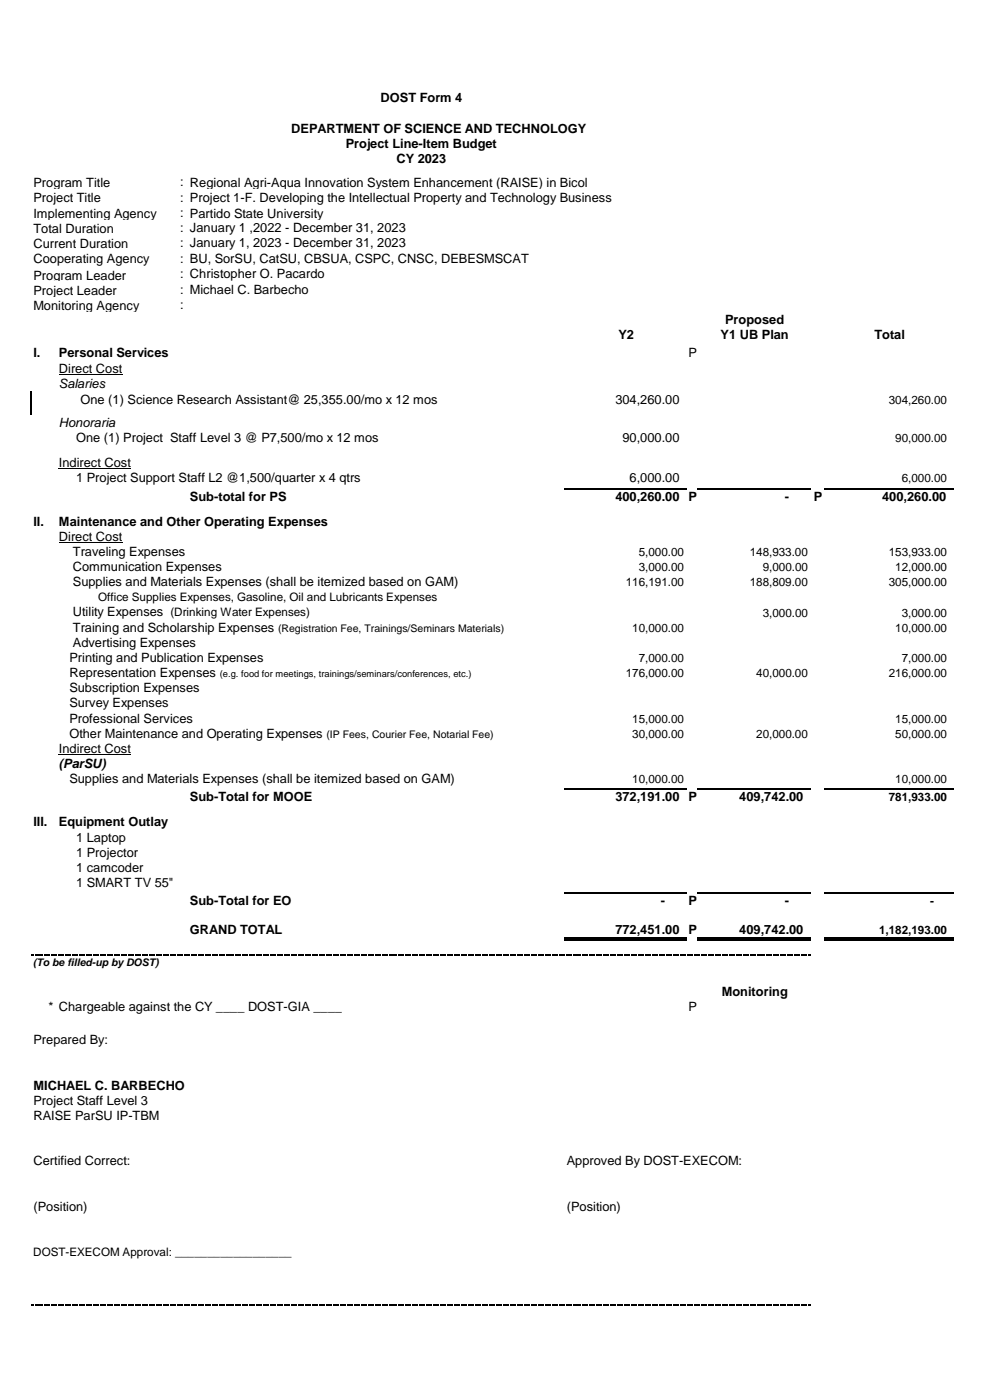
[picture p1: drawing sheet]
<svg xmlns="http://www.w3.org/2000/svg" width="210mm" height="297mm" viewBox="0 0 210 297" stroke-linecap="round" stroke-linejoin="round" font-family="sans-serif">
<defs><g id="words">
<g font-size="2.7">
<text x="80.7" y="21.7">DOST Form 4</text>
<text x="61.8" y="28.2">DEPARTMENT OF SCIENCE AND TECHNOLOGY</text>
<text x="73.3" y="31.4">Project Line-Item Budget</text>
<text x="84.1" y="34.6">CY 2023</text>
<text x="7.1" y="39.6">Program Title</text>
<text x="38.2" y="39.4">: Regional Agri-Aqua Innovation System Enhancement (RAISE) in Bicol</text>
<text x="7.1" y="42.8">Project Title</text>
<text x="7.1" y="46.2">Implementing Agency</text>
<text x="38.2" y="42.8">: Project 1-F. Developing the Intellectual Property and Technology Business</text>
<text x="38.2" y="45.9">: Partido State University</text>
<text x="7.1" y="49.4">Total Duration</text>
<text x="7.1" y="52.6">Current Duration</text>
<text x="38.2" y="49.1">: January 1 ,2022 - December 31, 2023</text>
<text x="38.2" y="52.4">: January 1, 2023 - December 31, 2023</text>
<text x="7.1" y="55.8">Cooperating Agency</text>
<text x="7.1" y="59.3">Program Leader</text>
<text x="38.2" y="55.8">: BU, SorSU, CatSU, CBSUA, CSPC, CNSC, DEBESMSCAT</text>
<text x="38.2" y="59.1">: Christopher O. Pacardo</text>
<text x="7.1" y="62.5">Project Leader</text>
<text x="7.1" y="65.7">Monitoring Agency</text>
<text x="38.2" y="62.3">: Michael C. Barbecho</text>
<text x="38.2" y="65.5">:</text>
<text x="131.1" y="71.9">Y2</text>
<text x="152.8" y="71.9">Y1 UB Plan</text>
<text x="153.8" y="68.7">Proposed</text>
<text x="185.4" y="71.9">Total</text>
<text x="7.1" y="75.8">I.</text>
<text x="12.5" y="75.8">Personal Services</text>
<text x="146" y="75.8">P</text>
<text x="12.5" y="79">Direct Cost</text>
<text x="12.5" y="82.2">Salaries</text>
<text x="17.1" y="85.6">One (1) Science Research Assistant@ 25,355.00/mo x 12 mos</text>
<text x="130.5" y="85.6">304,260.00</text>
<text x="12.5" y="90.5">Honoraria</text>
<text x="16.2" y="93.8">One (1) Project Staff Level 3 @ P7,500/mo x 12 mos</text>
<text x="132" y="93.8">90,000.00</text>
<text x="12.5" y="99.1">Indirect Cost</text>
<text x="16.2" y="102.3">1 Project Support Staff L2 @1,500/quarter x 4 qtrs</text>
<text x="40.3" y="106.2">Sub-total for PS</text>
<text x="130.5" y="106.2">400,260.00</text>
<text x="133.5" y="102.3">6,000.00</text>
<text x="146" y="106.2">P</text>
<text x="166.5" y="106.2">-</text>
<text x="172.6" y="106.2">P</text>
<text x="187.1" y="106.2">400,260.00</text>
<text x="7.1" y="111.5">II.</text>
<text x="12.5" y="111.5">Maintenance and Other Operating Expenses</text>
<text x="12.5" y="114.7">Direct Cost</text>
<text x="15.5" y="117.9">Traveling Expenses</text>
<text x="15.5" y="121.2">Communication Expenses</text>
<text x="15.5" y="124.4">Supplies and Materials Expenses (shall be itemized based on GAM)</text>
<text x="15.5" y="130.8">Utility Expenses (Drinking Water Expenses)</text>
<text x="15.5" y="134">Training and Scholarship Expenses</text>
<text x="15.5" y="137.2">Advertising Expenses</text>
<text x="14.7" y="140.4">Printing and Publication Expenses</text>
<text x="14.7" y="143.6">Representation Expenses</text>
<text x="14.7" y="146.8">Subscription Expenses</text>
<text x="14.7" y="150.1">Survey Expenses</text>
<text x="14.7" y="153.3">Professional Services</text>
<text x="12.5" y="159.7">Indirect Cost</text>
<text x="14.7" y="156.4">Other Maintenance and Operating Expenses</text>
<text x="12.5" y="162.9">(ParSU)</text>
<text x="14.7" y="166.1">Supplies and Materials Expenses (shall be itemized based on GAM)</text>
<text x="40.3" y="169.8">Sub-Total for MOOE</text>
<text x="130.5" y="169.8">372,191.00</text>
<text x="146" y="169.8">P</text>
<text x="156.8" y="169.8">409,742.00</text>
<text x="7.1" y="175.3">III.</text>
<text x="12.5" y="175.3">Equipment Outlay</text>
<text x="16.2" y="178.5">1 Laptop</text>
<text x="16.2" y="181.7">1 Projector</text>
<text x="16.2" y="184.9">1 camcoder</text>
<text x="16.2" y="188.2">1 SMART TV 55&quot;</text>
<text x="40.3" y="191.9">Sub-Total for EO</text>
<text x="140.2" y="191.9">-</text>
<text x="146" y="191.9">P</text>
<text x="166.5" y="191.9">-</text>
<text x="40.3" y="198.2">GRAND TOTAL</text>
<text x="130.5" y="198.2">772,451.00</text>
<text x="146" y="198.2">P</text>
<text x="156.8" y="198.2">409,742.00</text>
<text x="10.3" y="214.5">* Chargeable against the CY ____ DOST-GIA ____</text>
<text x="146" y="214.5">P</text>
<text x="153.1" y="211.3">Monitoring</text>
<text x="7.1" y="221.5">Prepared By:</text>
<text x="7.1" y="231.1">MICHAEL C. BARBECHO</text>
<text x="7.1" y="234.3">Project Staff Level 3</text>
<text x="7.1" y="237.6">RAISE ParSU IP-TBM</text>
<text x="7.1" y="247.2">Certified Correct:</text>
<text x="120.2" y="247.2">Approved By DOST-EXECOM:</text>
<text x="7.1" y="256.8">(Position)</text>
<text x="120.2" y="256.8">(Position)</text>
</g>
<g font-size="2.5">
<text x="188.5" y="85.6">304,260.00</text>
<text x="189.9" y="93.8">90,000.00</text>
<text x="191.3" y="102.3">6,000.00</text>
<text x="135.5" y="117.9">5,000.00</text>
<text x="159" y="117.9">148,933.00</text>
<text x="188.5" y="117.9">153,933.00</text>
<text x="132.7" y="124.4">116,191.00</text>
<text x="135.5" y="121.2">3,000.00</text>
<text x="159" y="124.4">188,809.00</text>
<text x="161.8" y="121.2">9,000.00</text>
<text x="188.5" y="124.4">305,000.00</text>
<text x="189.9" y="121.2">12,000.00</text>
<text x="20.8" y="127.6">Office Supplies Expenses, Gasoline, Oil and Lubricants Expenses</text>
<text x="161.8" y="130.8">3,000.00</text>
<text x="191.3" y="130.8">3,000.00</text>
<text x="134.1" y="134">10,000.00</text>
<text x="189.9" y="134">10,000.00</text>
<text x="132.7" y="143.6">176,000.00</text>
<text x="135.5" y="140.4">7,000.00</text>
<text x="160.4" y="143.6">40,000.00</text>
<text x="188.5" y="143.6">216,000.00</text>
<text x="191.3" y="140.4">7,000.00</text>
<text x="134.1" y="153.3">15,000.00</text>
<text x="189.9" y="153.3">15,000.00</text>
<text x="134.1" y="156.5">30,000.00</text>
<text x="160.4" y="156.5">20,000.00</text>
<text x="189.9" y="156.5">50,000.00</text>
<text x="134.1" y="166.1">10,000.00</text>
<text x="189.9" y="166.1">10,000.00</text>
<text x="188.5" y="169.8">781,933.00</text>
<text x="197.3" y="191.9">-</text>
<text x="186.5" y="198.2">1,182,193.00</text>
<text x="7.1" y="266.4">DOST-EXECOM Approval: __________________</text>
</g>
<g font-size="2.2">
<text x="59" y="134">(Registration Fee, Trainings/Seminars Materials)</text>
<text x="69.2" y="156.4">(IP Fees, Courier Fee, Notarial Fee)</text>
<text x="7" y="204.9">(To be filled-up by DOST)</text>
</g>
<text font-size="2" x="46.6" y="143.6">(e.g. food for meetings, trainings/seminars/conferences, etc.)</text>
</g></defs>
<path d="M12.5 79.4h13.5M12.5 99.5h15.3M12.5 115.1h13.5M12.5 160.1h15.3" fill="none" stroke="#000" stroke-width=".21"/>
<g fill="none" stroke="#000" stroke-width=".25">
<path d="M6.5 83.1v4.9M119.6 103.7h26.1M147.9 103.7h24M174.8 103.7h27.4M119.6 167.4h26.1M147.9 167.4h24M174.8 167.4h27.4M119.6 189.4h26.1M119.6 198.9h26.1M119.6 199.4h26.1M147.9 189.4h24M147.9 198.9h24"/>
<path d="M147.9 199.4h24M174.8 189.4h27.4M174.8 198.9h27.4M174.8 199.4h27.4"/>
</g>
<g fill="#000">
<path d="M6.5 202.4h.2v.3h-.2z" fill-rule="evenodd"/>
<path d="M6.9 202.4h.3v.3h-.3z" fill-rule="evenodd"/>
<path d="M7.4 202.4h.3v.3h-.3z" fill-rule="evenodd"/>
<path d="M7.9 202.4h.2v.3h-.2z" fill-rule="evenodd"/>
<path d="M8.4 202.4h.2v.3h-.2z" fill-rule="evenodd"/>
<path d="M8.9 202.4h.2v.3h-.2z" fill-rule="evenodd"/>
<path d="M9.4 202.4h.2v.3h-.2z" fill-rule="evenodd"/>
<path d="M9.9 202.4h.2v.3h-.2z" fill-rule="evenodd"/>
<path d="M10.4 202.4h.2v.3h-.2z" fill-rule="evenodd"/>
<path d="M10.9 202.4h.2v.3h-.2z" fill-rule="evenodd"/>
<path d="M11.4 202.4h.2v.3h-.2z" fill-rule="evenodd"/>
<path d="M11.9 202.4h.2v.3h-.2z" fill-rule="evenodd"/>
<path d="M12.3 202.4h.3v.3h-.3z" fill-rule="evenodd"/>
<path d="M12.8 202.4h.3v.3h-.3z" fill-rule="evenodd"/>
<path d="M13.3 202.4h.3v.3h-.3z" fill-rule="evenodd"/>
<path d="M13.8 202.4h.3v.3h-.3z" fill-rule="evenodd"/>
<path d="M14.3 202.4h.3v.3h-.3z" fill-rule="evenodd"/>
<path d="M14.8 202.4h.3v.3h-.3z" fill-rule="evenodd"/>
<path d="M15.3 202.4h.3v.3h-.3z" fill-rule="evenodd"/>
<path d="M15.8 202.4h.3v.3h-.3z" fill-rule="evenodd"/>
<path d="M16.3 202.4h.2v.3h-.2z" fill-rule="evenodd"/>
<path d="M16.8 202.4h.2v.3h-.2z" fill-rule="evenodd"/>
<path d="M17.3 202.4h.2v.3h-.2z" fill-rule="evenodd"/>
<path d="M17.8 202.4h.2v.3h-.2z" fill-rule="evenodd"/>
<path d="M18.3 202.4h.2v.3h-.2z" fill-rule="evenodd"/>
<path d="M18.8 202.4h.2v.3h-.2z" fill-rule="evenodd"/>
<path d="M19.3 202.4h.2v.3h-.2z" fill-rule="evenodd"/>
<path d="M19.8 202.4h.2v.3h-.2z" fill-rule="evenodd"/>
<path d="M20.2 202.4h.3v.3h-.3z" fill-rule="evenodd"/>
<path d="M20.7 202.4h.3v.3h-.3z" fill-rule="evenodd"/>
<path d="M21.2 202.4h.3v.3h-.3z" fill-rule="evenodd"/>
<path d="M21.7 202.4h.3v.3h-.3z" fill-rule="evenodd"/>
<path d="M22.2 202.4h.3v.3h-.3z" fill-rule="evenodd"/>
<path d="M22.7 202.4h.3v.3h-.3z" fill-rule="evenodd"/>
<path d="M23.2 202.4h.3v.3h-.3z" fill-rule="evenodd"/>
<path d="M23.7 202.4h.3v.3h-.3z" fill-rule="evenodd"/>
<path d="M24.2 202.4h.2v.3h-.2z" fill-rule="evenodd"/>
<path d="M24.7 202.4h.2v.3h-.2z" fill-rule="evenodd"/>
<path d="M25.2 202.4h.2v.3h-.2z" fill-rule="evenodd"/>
<path d="M25.7 202.4h.2v.3h-.2z" fill-rule="evenodd"/>
<path d="M26.2 202.4h.2v.3h-.2z" fill-rule="evenodd"/>
<path d="M26.7 202.4h.2v.3h-.2z" fill-rule="evenodd"/>
<path d="M27.2 202.4h.2v.3h-.2z" fill-rule="evenodd"/>
<path d="M27.7 202.4h.2v.3h-.2z" fill-rule="evenodd"/>
<path d="M28.2 202.4h.2v.3h-.2z" fill-rule="evenodd"/>
<path d="M28.6 202.4h.3v.3h-.3z" fill-rule="evenodd"/>
<path d="M29.1 202.4h.3v.3h-.3z" fill-rule="evenodd"/>
<path d="M29.6 202.4h.3v.3h-.3z" fill-rule="evenodd"/>
<path d="M30.1 202.4h.3v.3h-.3z" fill-rule="evenodd"/>
<path d="M30.6 202.4h.3v.3h-.3z" fill-rule="evenodd"/>
<path d="M31.1 202.4h.3v.3h-.3z" fill-rule="evenodd"/>
<path d="M31.6 202.4h.3v.3h-.3z" fill-rule="evenodd"/>
<path d="M32.1 202.4h.2v.3h-.2z" fill-rule="evenodd"/>
<path d="M32.6 202.4h.2v.3h-.2z" fill-rule="evenodd"/>
<path d="M33.1 202.4h.2v.3h-.2z" fill-rule="evenodd"/>
<path d="M33.6 202.4h.2v.3h-.2z" fill-rule="evenodd"/>
<path d="M34.1 202.4h.2v.3h-.2z" fill-rule="evenodd"/>
<path d="M34.6 202.4h.2v.3h-.2z" fill-rule="evenodd"/>
<path d="M35.1 202.4h.2v.3h-.2z" fill-rule="evenodd"/>
<path d="M35.6 202.4h.2v.3h-.2z" fill-rule="evenodd"/>
<path d="M36.1 202.4h.2v.3h-.2z" fill-rule="evenodd"/>
<path d="M36.5 202.4h.3v.3h-.3z" fill-rule="evenodd"/>
<path d="M37 202.4h.3v.3h-.3z" fill-rule="evenodd"/>
<path d="M37.5 202.4h.3v.3h-.3z" fill-rule="evenodd"/>
<path d="M38 202.4h.3v.3h-.3z" fill-rule="evenodd"/>
<path d="M38.5 202.4h.3v.3h-.3z" fill-rule="evenodd"/>
<path d="M39 202.4h.3v.3h-.3z" fill-rule="evenodd"/>
<path d="M39.5 202.4h.3v.3h-.3z" fill-rule="evenodd"/>
<path d="M40 202.4h.3v.3h-.3z" fill-rule="evenodd"/>
<path d="M40.5 202.4h.3v.3h-.3z" fill-rule="evenodd"/>
<path d="M41 202.4h.2v.3h-.2z" fill-rule="evenodd"/>
<path d="M41.5 202.4h.2v.3h-.2z" fill-rule="evenodd"/>
<path d="M42 202.4h.2v.3h-.2z" fill-rule="evenodd"/>
<path d="M42.5 202.4h.2v.3h-.2z" fill-rule="evenodd"/>
<path d="M43 202.4h.2v.3h-.2z" fill-rule="evenodd"/>
<path d="M43.5 202.4h.2v.3h-.2z" fill-rule="evenodd"/>
<path d="M44 202.4h.2v.3h-.2z" fill-rule="evenodd"/>
<path d="M44.5 202.4h.2v.3h-.2z" fill-rule="evenodd"/>
<path d="M45 202.4h.2v.3h-.2z" fill-rule="evenodd"/>
<path d="M45.4 202.4h.3v.3h-.3z" fill-rule="evenodd"/>
<path d="M45.9 202.4h.3v.3h-.3z" fill-rule="evenodd"/>
<path d="M46.4 202.4h.3v.3h-.3z" fill-rule="evenodd"/>
<path d="M46.9 202.4h.3v.3h-.3z" fill-rule="evenodd"/>
<path d="M47.4 202.4h.3v.3h-.3z" fill-rule="evenodd"/>
<path d="M47.9 202.4h.3v.3h-.3z" fill-rule="evenodd"/>
<path d="M48.4 202.4h.3v.3h-.3z" fill-rule="evenodd"/>
<path d="M48.9 202.4h.3v.3h-.3z" fill-rule="evenodd"/>
<path d="M49.4 202.4h.2v.3h-.2z" fill-rule="evenodd"/>
<path d="M49.9 202.4h.2v.3h-.2z" fill-rule="evenodd"/>
<path d="M50.4 202.4h.2v.3h-.2z" fill-rule="evenodd"/>
<path d="M50.9 202.4h.2v.3h-.2z" fill-rule="evenodd"/>
<path d="M51.4 202.4h.2v.3h-.2z" fill-rule="evenodd"/>
<path d="M51.9 202.4h.2v.3h-.2z" fill-rule="evenodd"/>
<path d="M52.4 202.4h.2v.3h-.2z" fill-rule="evenodd"/>
<path d="M52.9 202.4h.2v.3h-.2z" fill-rule="evenodd"/>
<path d="M53.4 202.4h.2v.3h-.2z" fill-rule="evenodd"/>
<path d="M53.8 202.4h.3v.3h-.3z" fill-rule="evenodd"/>
<path d="M54.3 202.4h.3v.3h-.3z" fill-rule="evenodd"/>
<path d="M54.8 202.4h.3v.3h-.3z" fill-rule="evenodd"/>
<path d="M55.3 202.4h.3v.3h-.3z" fill-rule="evenodd"/>
<path d="M55.8 202.4h.3v.3h-.3z" fill-rule="evenodd"/>
<path d="M56.3 202.4h.3v.3h-.3z" fill-rule="evenodd"/>
<path d="M56.8 202.4h.3v.3h-.3z" fill-rule="evenodd"/>
<path d="M57.3 202.4h.2v.3h-.2z" fill-rule="evenodd"/>
<path d="M57.8 202.4h.2v.3h-.2z" fill-rule="evenodd"/>
<path d="M58.3 202.4h.2v.3h-.2z" fill-rule="evenodd"/>
<path d="M58.8 202.4h.2v.3h-.2z" fill-rule="evenodd"/>
<path d="M59.3 202.4h.2v.3h-.2z" fill-rule="evenodd"/>
<path d="M59.8 202.4h.2v.3h-.2z" fill-rule="evenodd"/>
<path d="M60.3 202.4h.2v.3h-.2z" fill-rule="evenodd"/>
<path d="M60.8 202.4h.2v.3h-.2z" fill-rule="evenodd"/>
<path d="M61.3 202.4h.2v.3h-.2z" fill-rule="evenodd"/>
<path d="M61.7 202.4h.3v.3h-.3z" fill-rule="evenodd"/>
<path d="M62.2 202.4h.3v.3h-.3z" fill-rule="evenodd"/>
<path d="M62.7 202.4h.3v.3h-.3z" fill-rule="evenodd"/>
<path d="M63.2 202.4h.3v.3h-.3z" fill-rule="evenodd"/>
<path d="M63.7 202.4h.3v.3h-.3z" fill-rule="evenodd"/>
<path d="M64.2 202.4h.3v.3h-.3z" fill-rule="evenodd"/>
<path d="M64.7 202.4h.3v.3h-.3z" fill-rule="evenodd"/>
<path d="M65.2 202.4h.3v.3h-.3z" fill-rule="evenodd"/>
<path d="M65.7 202.4h.2v.3h-.2z" fill-rule="evenodd"/>
<path d="M66.2 202.4h.2v.3h-.2z" fill-rule="evenodd"/>
<path d="M66.7 202.4h.2v.3h-.2z" fill-rule="evenodd"/>
<path d="M67.2 202.4h.2v.3h-.2z" fill-rule="evenodd"/>
<path d="M67.7 202.4h.2v.3h-.2z" fill-rule="evenodd"/>
<path d="M68.2 202.4h.2v.3h-.2z" fill-rule="evenodd"/>
<path d="M68.7 202.4h.2v.3h-.2z" fill-rule="evenodd"/>
<path d="M69.2 202.4h.2v.3h-.2z" fill-rule="evenodd"/>
<path d="M69.6 202.4h.3v.3h-.3z" fill-rule="evenodd"/>
<path d="M70.1 202.4h.3v.3h-.3z" fill-rule="evenodd"/>
<path d="M70.6 202.4h.3v.3h-.3z" fill-rule="evenodd"/>
<path d="M71.1 202.4h.3v.3h-.3z" fill-rule="evenodd"/>
<path d="M71.6 202.4h.3v.3h-.3z" fill-rule="evenodd"/>
<path d="M72.1 202.4h.3v.3h-.3z" fill-rule="evenodd"/>
<path d="M72.6 202.4h.3v.3h-.3z" fill-rule="evenodd"/>
<path d="M73.1 202.4h.3v.3h-.3z" fill-rule="evenodd"/>
<path d="M73.6 202.4h.2v.3h-.2z" fill-rule="evenodd"/>
<path d="M74.1 202.4h.2v.3h-.2z" fill-rule="evenodd"/>
<path d="M74.6 202.4h.2v.3h-.2z" fill-rule="evenodd"/>
<path d="M75.1 202.4h.2v.3h-.2z" fill-rule="evenodd"/>
<path d="M75.6 202.4h.2v.3h-.2z" fill-rule="evenodd"/>
<path d="M76.1 202.4h.2v.3h-.2z" fill-rule="evenodd"/>
<path d="M76.6 202.4h.2v.3h-.2z" fill-rule="evenodd"/>
<path d="M77.1 202.4h.2v.3h-.2z" fill-rule="evenodd"/>
<path d="M77.6 202.4h.2v.3h-.2z" fill-rule="evenodd"/>
<path d="M78 202.4h.3v.3h-.3z" fill-rule="evenodd"/>
<path d="M78.5 202.4h.3v.3h-.3z" fill-rule="evenodd"/>
<path d="M79 202.4h.3v.3h-.3z" fill-rule="evenodd"/>
<path d="M79.5 202.4h.3v.3h-.3z" fill-rule="evenodd"/>
<path d="M80 202.4h.3v.3h-.3z" fill-rule="evenodd"/>
<path d="M80.5 202.4h.3v.3h-.3z" fill-rule="evenodd"/>
<path d="M81 202.4h.3v.3h-.3z" fill-rule="evenodd"/>
<path d="M81.5 202.4h.2v.3h-.2z" fill-rule="evenodd"/>
<path d="M82 202.4h.2v.3h-.2z" fill-rule="evenodd"/>
<path d="M82.5 202.4h.2v.3h-.2z" fill-rule="evenodd"/>
<path d="M83 202.4h.2v.3h-.2z" fill-rule="evenodd"/>
<path d="M83.5 202.4h.2v.3h-.2z" fill-rule="evenodd"/>
<path d="M84 202.4h.2v.3h-.2z" fill-rule="evenodd"/>
<path d="M84.5 202.4h.2v.3h-.2z" fill-rule="evenodd"/>
<path d="M85 202.4h.2v.3h-.2z" fill-rule="evenodd"/>
<path d="M85.5 202.4h.2v.3h-.2z" fill-rule="evenodd"/>
<path d="M85.9 202.4h.3v.3h-.3z" fill-rule="evenodd"/>
<path d="M86.4 202.4h.3v.3h-.3z" fill-rule="evenodd"/>
<path d="M86.9 202.4h.3v.3h-.3z" fill-rule="evenodd"/>
<path d="M87.4 202.4h.3v.3h-.3z" fill-rule="evenodd"/>
<path d="M87.9 202.4h.3v.3h-.3z" fill-rule="evenodd"/>
<path d="M88.4 202.4h.3v.3h-.3z" fill-rule="evenodd"/>
<path d="M88.9 202.4h.3v.3h-.3z" fill-rule="evenodd"/>
<path d="M89.4 202.4h.3v.3h-.3z" fill-rule="evenodd"/>
<path d="M89.9 202.4h.2v.3h-.2z" fill-rule="evenodd"/>
<path d="M90.4 202.4h.2v.3h-.2z" fill-rule="evenodd"/>
<path d="M90.9 202.4h.2v.3h-.2z" fill-rule="evenodd"/>
<path d="M91.4 202.4h.2v.3h-.2z" fill-rule="evenodd"/>
<path d="M91.9 202.4h.2v.3h-.2z" fill-rule="evenodd"/>
<path d="M92.4 202.4h.2v.3h-.2z" fill-rule="evenodd"/>
<path d="M92.9 202.4h.2v.3h-.2z" fill-rule="evenodd"/>
<path d="M93.4 202.4h.2v.3h-.2z" fill-rule="evenodd"/>
<path d="M93.9 202.4h.2v.3h-.2z" fill-rule="evenodd"/>
<path d="M94.4 202.4h.2v.3h-.2z" fill-rule="evenodd"/>
<path d="M94.8 202.4h.3v.3h-.3z" fill-rule="evenodd"/>
<path d="M95.3 202.4h.3v.3h-.3z" fill-rule="evenodd"/>
<path d="M95.8 202.4h.3v.3h-.3z" fill-rule="evenodd"/>
<path d="M96.3 202.4h.3v.3h-.3z" fill-rule="evenodd"/>
<path d="M96.8 202.4h.3v.3h-.3z" fill-rule="evenodd"/>
<path d="M97.3 202.4h.3v.3h-.3z" fill-rule="evenodd"/>
<path d="M97.8 202.4h.3v.3h-.3z" fill-rule="evenodd"/>
<path d="M98.3 202.4h.2v.3h-.2z" fill-rule="evenodd"/>
<path d="M98.8 202.4h.2v.3h-.2z" fill-rule="evenodd"/>
<path d="M99.3 202.4h.2v.3h-.2z" fill-rule="evenodd"/>
<path d="M99.8 202.4h.2v.3h-.2z" fill-rule="evenodd"/>
<path d="M100.3 202.4h.2v.3h-.2z" fill-rule="evenodd"/>
<path d="M100.8 202.4h.2v.3h-.2z" fill-rule="evenodd"/>
<path d="M101.3 202.4h.2v.3h-.2z" fill-rule="evenodd"/>
<path d="M101.8 202.4h.2v.3h-.2z" fill-rule="evenodd"/>
<path d="M102.3 202.4h.2v.3h-.2z" fill-rule="evenodd"/>
<path d="M102.7 202.4h.3v.3h-.3z" fill-rule="evenodd"/>
<path d="M103.2 202.4h.3v.3h-.3z" fill-rule="evenodd"/>
<path d="M103.7 202.4h.3v.3h-.3z" fill-rule="evenodd"/>
<path d="M104.2 202.4h.3v.3h-.3z" fill-rule="evenodd"/>
<path d="M104.7 202.4h.3v.3h-.3z" fill-rule="evenodd"/>
<path d="M105.2 202.4h.3v.3h-.3z" fill-rule="evenodd"/>
<path d="M105.7 202.4h.3v.3h-.3z" fill-rule="evenodd"/>
<path d="M106.2 202.4h.3v.3h-.3z" fill-rule="evenodd"/>
<path d="M106.7 202.4h.2v.3h-.2z" fill-rule="evenodd"/>
<path d="M107.2 202.4h.2v.3h-.2z" fill-rule="evenodd"/>
<path d="M107.7 202.4h.2v.3h-.2z" fill-rule="evenodd"/>
<path d="M108.2 202.4h.2v.3h-.2z" fill-rule="evenodd"/>
<path d="M108.7 202.4h.2v.3h-.2z" fill-rule="evenodd"/>
<path d="M109.2 202.4h.2v.3h-.2z" fill-rule="evenodd"/>
<path d="M109.7 202.4h.2v.3h-.2z" fill-rule="evenodd"/>
<path d="M110.2 202.4h.2v.3h-.2z" fill-rule="evenodd"/>
<path d="M110.6 202.4h.3v.3h-.3z" fill-rule="evenodd"/>
<path d="M111.1 202.4h.3v.3h-.3z" fill-rule="evenodd"/>
<path d="M111.6 202.4h.3v.3h-.3z" fill-rule="evenodd"/>
<path d="M112.1 202.4h.3v.3h-.3z" fill-rule="evenodd"/>
<path d="M112.6 202.4h.3v.3h-.3z" fill-rule="evenodd"/>
<path d="M113.1 202.4h.3v.3h-.3z" fill-rule="evenodd"/>
<path d="M113.6 202.4h.3v.3h-.3z" fill-rule="evenodd"/>
<path d="M114.1 202.4h.3v.3h-.3z" fill-rule="evenodd"/>
<path d="M114.6 202.4h.2v.3h-.2z" fill-rule="evenodd"/>
<path d="M115.1 202.4h.2v.3h-.2z" fill-rule="evenodd"/>
<path d="M115.6 202.4h.2v.3h-.2z" fill-rule="evenodd"/>
<path d="M116.1 202.4h.2v.3h-.2z" fill-rule="evenodd"/>
<path d="M116.6 202.4h.2v.3h-.2z" fill-rule="evenodd"/>
<path d="M117.1 202.4h.2v.3h-.2z" fill-rule="evenodd"/>
<path d="M117.6 202.4h.2v.3h-.2z" fill-rule="evenodd"/>
<path d="M118.1 202.4h.2v.3h-.2z" fill-rule="evenodd"/>
<path d="M118.6 202.4h.2v.3h-.2z" fill-rule="evenodd"/>
<path d="M119 202.4h.3v.3h-.3z" fill-rule="evenodd"/>
<path d="M119.5 202.4h.3v.3h-.3z" fill-rule="evenodd"/>
<path d="M120 202.4h.3v.3h-.3z" fill-rule="evenodd"/>
<path d="M120.5 202.4h.3v.3h-.3z" fill-rule="evenodd"/>
<path d="M121 202.4h.3v.3h-.3z" fill-rule="evenodd"/>
<path d="M121.5 202.4h.3v.3h-.3z" fill-rule="evenodd"/>
<path d="M122 202.4h.3v.3h-.3z" fill-rule="evenodd"/>
<path d="M122.5 202.4h.2v.3h-.2z" fill-rule="evenodd"/>
<path d="M123 202.4h.2v.3h-.2z" fill-rule="evenodd"/>
<path d="M123.5 202.4h.2v.3h-.2z" fill-rule="evenodd"/>
<path d="M124 202.4h.2v.3h-.2z" fill-rule="evenodd"/>
<path d="M124.5 202.4h.2v.3h-.2z" fill-rule="evenodd"/>
<path d="M125 202.4h.2v.3h-.2z" fill-rule="evenodd"/>
<path d="M125.5 202.4h.2v.3h-.2z" fill-rule="evenodd"/>
<path d="M126 202.4h.2v.3h-.2z" fill-rule="evenodd"/>
<path d="M126.5 202.4h.2v.3h-.2z" fill-rule="evenodd"/>
<path d="M126.9 202.4h.3v.3h-.3z" fill-rule="evenodd"/>
<path d="M127.4 202.4h.3v.3h-.3z" fill-rule="evenodd"/>
<path d="M127.9 202.4h.3v.3h-.3z" fill-rule="evenodd"/>
<path d="M128.4 202.4h.3v.3h-.3z" fill-rule="evenodd"/>
<path d="M128.9 202.4h.3v.3h-.3z" fill-rule="evenodd"/>
<path d="M129.4 202.4h.3v.3h-.3z" fill-rule="evenodd"/>
<path d="M129.9 202.4h.3v.3h-.3z" fill-rule="evenodd"/>
<path d="M130.4 202.4h.3v.3h-.3z" fill-rule="evenodd"/>
<path d="M130.9 202.4h.2v.3h-.2z" fill-rule="evenodd"/>
<path d="M131.4 202.4h.2v.3h-.2z" fill-rule="evenodd"/>
<path d="M131.9 202.4h.2v.3h-.2z" fill-rule="evenodd"/>
<path d="M132.4 202.4h.2v.3h-.2z" fill-rule="evenodd"/>
<path d="M132.9 202.4h.2v.3h-.2z" fill-rule="evenodd"/>
<path d="M133.4 202.4h.2v.3h-.2z" fill-rule="evenodd"/>
<path d="M133.9 202.4h.2v.3h-.2z" fill-rule="evenodd"/>
<path d="M134.4 202.4h.2v.3h-.2z" fill-rule="evenodd"/>
<path d="M134.8 202.4h.3v.3h-.3z" fill-rule="evenodd"/>
<path d="M135.3 202.4h.3v.3h-.3z" fill-rule="evenodd"/>
<path d="M135.8 202.4h.3v.3h-.3z" fill-rule="evenodd"/>
<path d="M136.3 202.4h.3v.3h-.3z" fill-rule="evenodd"/>
<path d="M136.8 202.4h.3v.3h-.3z" fill-rule="evenodd"/>
<path d="M137.3 202.4h.3v.3h-.3z" fill-rule="evenodd"/>
<path d="M137.8 202.4h.3v.3h-.3z" fill-rule="evenodd"/>
<path d="M138.3 202.4h.3v.3h-.3z" fill-rule="evenodd"/>
<path d="M138.8 202.4h.2v.3h-.2z" fill-rule="evenodd"/>
<path d="M139.3 202.4h.2v.3h-.2z" fill-rule="evenodd"/>
<path d="M139.8 202.4h.2v.3h-.2z" fill-rule="evenodd"/>
<path d="M140.3 202.4h.2v.3h-.2z" fill-rule="evenodd"/>
<path d="M140.8 202.4h.2v.3h-.2z" fill-rule="evenodd"/>
<path d="M141.3 202.4h.2v.3h-.2z" fill-rule="evenodd"/>
<path d="M141.8 202.4h.2v.3h-.2z" fill-rule="evenodd"/>
<path d="M142.3 202.4h.2v.3h-.2z" fill-rule="evenodd"/>
<path d="M142.8 202.4h.2v.3h-.2z" fill-rule="evenodd"/>
<path d="M143.2 202.4h.3v.3h-.3z" fill-rule="evenodd"/>
<path d="M143.7 202.4h.3v.3h-.3z" fill-rule="evenodd"/>
<path d="M144.2 202.4h.3v.3h-.3z" fill-rule="evenodd"/>
<path d="M144.7 202.4h.3v.3h-.3z" fill-rule="evenodd"/>
<path d="M145.2 202.4h.3v.3h-.3z" fill-rule="evenodd"/>
<path d="M145.7 202.4h.3v.3h-.3z" fill-rule="evenodd"/>
<path d="M146.2 202.4h.3v.3h-.3z" fill-rule="evenodd"/>
<path d="M146.7 202.4h.3v.3h-.3z" fill-rule="evenodd"/>
<path d="M147.2 202.4h.3v.3h-.3z" fill-rule="evenodd"/>
<path d="M147.7 202.4h.2v.3h-.2z" fill-rule="evenodd"/>
<path d="M148.2 202.4h.2v.3h-.2z" fill-rule="evenodd"/>
<path d="M148.7 202.4h.2v.3h-.2z" fill-rule="evenodd"/>
<path d="M149.2 202.4h.2v.3h-.2z" fill-rule="evenodd"/>
<path d="M149.7 202.4h.2v.3h-.2z" fill-rule="evenodd"/>
<path d="M150.2 202.4h.2v.3h-.2z" fill-rule="evenodd"/>
<path d="M150.7 202.4h.2v.3h-.2z" fill-rule="evenodd"/>
<path d="M151.2 202.4h.2v.3h-.2z" fill-rule="evenodd"/>
<path d="M151.7 202.4h.2v.3h-.2z" fill-rule="evenodd"/>
<path d="M152.1 202.4h.3v.3h-.3z" fill-rule="evenodd"/>
<path d="M152.6 202.4h.3v.3h-.3z" fill-rule="evenodd"/>
<path d="M153.1 202.4h.3v.3h-.3z" fill-rule="evenodd"/>
<path d="M153.6 202.4h.3v.3h-.3z" fill-rule="evenodd"/>
<path d="M154.1 202.4h.3v.3h-.3z" fill-rule="evenodd"/>
<path d="M154.6 202.4h.3v.3h-.3z" fill-rule="evenodd"/>
<path d="M155.1 202.4h.3v.3h-.3z" fill-rule="evenodd"/>
<path d="M155.6 202.4h.3v.3h-.3z" fill-rule="evenodd"/>
<path d="M156.1 202.4h.2v.3h-.2z" fill-rule="evenodd"/>
<path d="M156.6 202.4h.2v.3h-.2z" fill-rule="evenodd"/>
<path d="M157.1 202.4h.2v.3h-.2z" fill-rule="evenodd"/>
<path d="M157.6 202.4h.2v.3h-.2z" fill-rule="evenodd"/>
<path d="M158.1 202.4h.2v.3h-.2z" fill-rule="evenodd"/>
<path d="M158.6 202.4h.2v.3h-.2z" fill-rule="evenodd"/>
<path d="M159.1 202.4h.2v.3h-.2z" fill-rule="evenodd"/>
<path d="M159.6 202.4h.2v.3h-.2z" fill-rule="evenodd"/>
<path d="M160 202.4h.3v.3h-.3z" fill-rule="evenodd"/>
<path d="M160.5 202.4h.3v.3h-.3z" fill-rule="evenodd"/>
<path d="M161 202.4h.3v.3h-.3z" fill-rule="evenodd"/>
<path d="M161.5 202.4h.3v.3h-.3z" fill-rule="evenodd"/>
<path d="M162 202.4h.3v.3h-.3z" fill-rule="evenodd"/>
<path d="M162.5 202.4h.3v.3h-.3z" fill-rule="evenodd"/>
<path d="M163 202.4h.3v.3h-.3z" fill-rule="evenodd"/>
<path d="M163.5 202.4h.3v.3h-.3z" fill-rule="evenodd"/>
<path d="M164 202.4h.2v.3h-.2z" fill-rule="evenodd"/>
<path d="M164.5 202.4h.2v.3h-.2z" fill-rule="evenodd"/>
<path d="M165 202.4h.2v.3h-.2z" fill-rule="evenodd"/>
<path d="M165.5 202.4h.2v.3h-.2z" fill-rule="evenodd"/>
<path d="M166 202.4h.2v.3h-.2z" fill-rule="evenodd"/>
<path d="M166.5 202.4h.2v.3h-.2z" fill-rule="evenodd"/>
<path d="M167 202.4h.2v.3h-.2z" fill-rule="evenodd"/>
<path d="M167.5 202.4h.2v.3h-.2z" fill-rule="evenodd"/>
<path d="M168 202.4h.2v.3h-.2z" fill-rule="evenodd"/>
<path d="M168.4 202.4h.3v.3h-.3z" fill-rule="evenodd"/>
<path d="M168.9 202.4h.3v.3h-.3z" fill-rule="evenodd"/>
<path d="M169.4 202.4h.3v.3h-.3z" fill-rule="evenodd"/>
<path d="M169.9 202.4h.3v.3h-.3z" fill-rule="evenodd"/>
<path d="M170.4 202.4h.3v.3h-.3z" fill-rule="evenodd"/>
<path d="M170.9 202.4h.3v.3h-.3z" fill-rule="evenodd"/>
<path d="M171.4 202.4h.3v.3h-.3z" fill-rule="evenodd"/>
<path d="M171.9 202.4v.3z" fill-rule="evenodd"/>
<path d="M6.5 276.7h.2v.2h-.2z" fill-rule="evenodd"/>
<path d="M6.9 276.7h.3v.2h-.3z" fill-rule="evenodd"/>
<path d="M7.4 276.7h.3v.2h-.3z" fill-rule="evenodd"/>
<path d="M7.9 276.7h.2v.2h-.2z" fill-rule="evenodd"/>
<path d="M8.4 276.7h.2v.2h-.2z" fill-rule="evenodd"/>
<path d="M8.9 276.7h.2v.2h-.2z" fill-rule="evenodd"/>
<path d="M9.4 276.7h.2v.2h-.2z" fill-rule="evenodd"/>
<path d="M9.9 276.7h.2v.2h-.2z" fill-rule="evenodd"/>
<path d="M10.4 276.7h.2v.2h-.2z" fill-rule="evenodd"/>
<path d="M10.9 276.7h.2v.2h-.2z" fill-rule="evenodd"/>
<path d="M11.4 276.7h.2v.2h-.2z" fill-rule="evenodd"/>
<path d="M11.9 276.7h.2v.2h-.2z" fill-rule="evenodd"/>
<path d="M12.3 276.7h.3v.2h-.3z" fill-rule="evenodd"/>
<path d="M12.8 276.7h.3v.2h-.3z" fill-rule="evenodd"/>
<path d="M13.3 276.7h.3v.2h-.3z" fill-rule="evenodd"/>
<path d="M13.8 276.7h.3v.2h-.3z" fill-rule="evenodd"/>
<path d="M14.3 276.7h.3v.2h-.3z" fill-rule="evenodd"/>
<path d="M14.8 276.7h.3v.2h-.3z" fill-rule="evenodd"/>
<path d="M15.3 276.7h.3v.2h-.3z" fill-rule="evenodd"/>
<path d="M15.8 276.7h.3v.2h-.3z" fill-rule="evenodd"/>
<path d="M16.3 276.7h.2v.2h-.2z" fill-rule="evenodd"/>
<path d="M16.8 276.7h.2v.2h-.2z" fill-rule="evenodd"/>
<path d="M17.3 276.7h.2v.2h-.2z" fill-rule="evenodd"/>
<path d="M17.8 276.7h.2v.2h-.2z" fill-rule="evenodd"/>
<path d="M18.3 276.7h.2v.2h-.2z" fill-rule="evenodd"/>
<path d="M18.8 276.7h.2v.2h-.2z" fill-rule="evenodd"/>
<path d="M19.3 276.7h.2v.2h-.2z" fill-rule="evenodd"/>
<path d="M19.8 276.7h.2v.2h-.2z" fill-rule="evenodd"/>
<path d="M20.2 276.7h.3v.2h-.3z" fill-rule="evenodd"/>
<path d="M20.7 276.7h.3v.2h-.3z" fill-rule="evenodd"/>
<path d="M21.2 276.7h.3v.2h-.3z" fill-rule="evenodd"/>
<path d="M21.7 276.7h.3v.2h-.3z" fill-rule="evenodd"/>
<path d="M22.2 276.7h.3v.2h-.3z" fill-rule="evenodd"/>
<path d="M22.7 276.7h.3v.2h-.3z" fill-rule="evenodd"/>
<path d="M23.2 276.7h.3v.2h-.3z" fill-rule="evenodd"/>
<path d="M23.7 276.7h.3v.2h-.3z" fill-rule="evenodd"/>
<path d="M24.2 276.7h.2v.2h-.2z" fill-rule="evenodd"/>
<path d="M24.7 276.7h.2v.2h-.2z" fill-rule="evenodd"/>
<path d="M25.2 276.7h.2v.2h-.2z" fill-rule="evenodd"/>
<path d="M25.7 276.7h.2v.2h-.2z" fill-rule="evenodd"/>
<path d="M26.2 276.7h.2v.2h-.2z" fill-rule="evenodd"/>
<path d="M26.7 276.7h.2v.2h-.2z" fill-rule="evenodd"/>
<path d="M27.2 276.7h.2v.2h-.2z" fill-rule="evenodd"/>
<path d="M27.7 276.7h.2v.2h-.2z" fill-rule="evenodd"/>
<path d="M28.2 276.7h.2v.2h-.2z" fill-rule="evenodd"/>
<path d="M28.6 276.7h.3v.2h-.3z" fill-rule="evenodd"/>
<path d="M29.1 276.7h.3v.2h-.3z" fill-rule="evenodd"/>
<path d="M29.6 276.7h.3v.2h-.3z" fill-rule="evenodd"/>
<path d="M30.1 276.7h.3v.2h-.3z" fill-rule="evenodd"/>
<path d="M30.6 276.7h.3v.2h-.3z" fill-rule="evenodd"/>
<path d="M31.1 276.7h.3v.2h-.3z" fill-rule="evenodd"/>
<path d="M31.6 276.7h.3v.2h-.3z" fill-rule="evenodd"/>
<path d="M32.1 276.7h.2v.2h-.2z" fill-rule="evenodd"/>
<path d="M32.6 276.7h.2v.2h-.2z" fill-rule="evenodd"/>
<path d="M33.1 276.7h.2v.2h-.2z" fill-rule="evenodd"/>
<path d="M33.6 276.7h.2v.2h-.2z" fill-rule="evenodd"/>
<path d="M34.1 276.7h.2v.2h-.2z" fill-rule="evenodd"/>
<path d="M34.6 276.7h.2v.2h-.2z" fill-rule="evenodd"/>
<path d="M35.1 276.7h.2v.2h-.2z" fill-rule="evenodd"/>
<path d="M35.6 276.7h.2v.2h-.2z" fill-rule="evenodd"/>
<path d="M36.1 276.7h.2v.2h-.2z" fill-rule="evenodd"/>
<path d="M36.5 276.7h.3v.2h-.3z" fill-rule="evenodd"/>
<path d="M37 276.7h.3v.2h-.3z" fill-rule="evenodd"/>
<path d="M37.5 276.7h.3v.2h-.3z" fill-rule="evenodd"/>
<path d="M38 276.7h.3v.2h-.3z" fill-rule="evenodd"/>
<path d="M38.5 276.7h.3v.2h-.3z" fill-rule="evenodd"/>
<path d="M39 276.7h.3v.2h-.3z" fill-rule="evenodd"/>
<path d="M39.5 276.7h.3v.2h-.3z" fill-rule="evenodd"/>
<path d="M40 276.7h.3v.2h-.3z" fill-rule="evenodd"/>
<path d="M40.5 276.7h.3v.2h-.3z" fill-rule="evenodd"/>
<path d="M41 276.7h.2v.2h-.2z" fill-rule="evenodd"/>
<path d="M41.5 276.7h.2v.2h-.2z" fill-rule="evenodd"/>
<path d="M42 276.7h.2v.2h-.2z" fill-rule="evenodd"/>
<path d="M42.5 276.7h.2v.2h-.2z" fill-rule="evenodd"/>
<path d="M43 276.7h.2v.2h-.2z" fill-rule="evenodd"/>
<path d="M43.5 276.7h.2v.2h-.2z" fill-rule="evenodd"/>
<path d="M44 276.7h.2v.2h-.2z" fill-rule="evenodd"/>
<path d="M44.5 276.7h.2v.2h-.2z" fill-rule="evenodd"/>
<path d="M45 276.7h.2v.2h-.2z" fill-rule="evenodd"/>
<path d="M45.4 276.7h.3v.2h-.3z" fill-rule="evenodd"/>
<path d="M45.9 276.7h.3v.2h-.3z" fill-rule="evenodd"/>
<path d="M46.4 276.7h.3v.2h-.3z" fill-rule="evenodd"/>
<path d="M46.9 276.7h.3v.2h-.3z" fill-rule="evenodd"/>
<path d="M47.4 276.7h.3v.2h-.3z" fill-rule="evenodd"/>
<path d="M47.9 276.7h.3v.2h-.3z" fill-rule="evenodd"/>
<path d="M48.4 276.7h.3v.2h-.3z" fill-rule="evenodd"/>
<path d="M48.9 276.7h.3v.2h-.3z" fill-rule="evenodd"/>
<path d="M49.4 276.7h.2v.2h-.2z" fill-rule="evenodd"/>
<path d="M49.9 276.7h.2v.2h-.2z" fill-rule="evenodd"/>
<path d="M50.4 276.7h.2v.2h-.2z" fill-rule="evenodd"/>
<path d="M50.9 276.7h.2v.2h-.2z" fill-rule="evenodd"/>
<path d="M51.4 276.7h.2v.2h-.2z" fill-rule="evenodd"/>
<path d="M51.9 276.7h.2v.2h-.2z" fill-rule="evenodd"/>
<path d="M52.4 276.7h.2v.2h-.2z" fill-rule="evenodd"/>
<path d="M52.9 276.7h.2v.2h-.2z" fill-rule="evenodd"/>
<path d="M53.4 276.7h.2v.2h-.2z" fill-rule="evenodd"/>
<path d="M53.8 276.7h.3v.2h-.3z" fill-rule="evenodd"/>
<path d="M54.3 276.7h.3v.2h-.3z" fill-rule="evenodd"/>
<path d="M54.8 276.7h.3v.2h-.3z" fill-rule="evenodd"/>
<path d="M55.3 276.7h.3v.2h-.3z" fill-rule="evenodd"/>
<path d="M55.8 276.7h.3v.2h-.3z" fill-rule="evenodd"/>
<path d="M56.3 276.7h.3v.2h-.3z" fill-rule="evenodd"/>
<path d="M56.8 276.7h.3v.2h-.3z" fill-rule="evenodd"/>
<path d="M57.3 276.7h.2v.2h-.2z" fill-rule="evenodd"/>
<path d="M57.8 276.7h.2v.2h-.2z" fill-rule="evenodd"/>
<path d="M58.3 276.7h.2v.2h-.2z" fill-rule="evenodd"/>
<path d="M58.8 276.7h.2v.2h-.2z" fill-rule="evenodd"/>
<path d="M59.3 276.7h.2v.2h-.2z" fill-rule="evenodd"/>
<path d="M59.8 276.7h.2v.2h-.2z" fill-rule="evenodd"/>
<path d="M60.3 276.7h.2v.2h-.2z" fill-rule="evenodd"/>
<path d="M60.8 276.7h.2v.2h-.2z" fill-rule="evenodd"/>
<path d="M61.3 276.7h.2v.2h-.2z" fill-rule="evenodd"/>
<path d="M61.7 276.7h.3v.2h-.3z" fill-rule="evenodd"/>
<path d="M62.2 276.7h.3v.2h-.3z" fill-rule="evenodd"/>
<path d="M62.7 276.7h.3v.2h-.3z" fill-rule="evenodd"/>
<path d="M63.2 276.7h.3v.2h-.3z" fill-rule="evenodd"/>
<path d="M63.7 276.7h.3v.2h-.3z" fill-rule="evenodd"/>
<path d="M64.2 276.7h.3v.2h-.3z" fill-rule="evenodd"/>
<path d="M64.7 276.7h.3v.2h-.3z" fill-rule="evenodd"/>
<path d="M65.2 276.7h.3v.2h-.3z" fill-rule="evenodd"/>
<path d="M65.7 276.7h.2v.2h-.2z" fill-rule="evenodd"/>
<path d="M66.2 276.7h.2v.2h-.2z" fill-rule="evenodd"/>
<path d="M66.7 276.7h.2v.2h-.2z" fill-rule="evenodd"/>
<path d="M67.2 276.7h.2v.2h-.2z" fill-rule="evenodd"/>
<path d="M67.7 276.7h.2v.2h-.2z" fill-rule="evenodd"/>
<path d="M68.2 276.7h.2v.2h-.2z" fill-rule="evenodd"/>
<path d="M68.7 276.7h.2v.2h-.2z" fill-rule="evenodd"/>
<path d="M69.2 276.7h.2v.2h-.2z" fill-rule="evenodd"/>
<path d="M69.6 276.7h.3v.2h-.3z" fill-rule="evenodd"/>
<path d="M70.1 276.7h.3v.2h-.3z" fill-rule="evenodd"/>
<path d="M70.6 276.7h.3v.2h-.3z" fill-rule="evenodd"/>
<path d="M71.1 276.7h.3v.2h-.3z" fill-rule="evenodd"/>
<path d="M71.6 276.7h.3v.2h-.3z" fill-rule="evenodd"/>
<path d="M72.1 276.7h.3v.2h-.3z" fill-rule="evenodd"/>
<path d="M72.6 276.7h.3v.2h-.3z" fill-rule="evenodd"/>
<path d="M73.1 276.7h.3v.2h-.3z" fill-rule="evenodd"/>
<path d="M73.6 276.7h.2v.2h-.2z" fill-rule="evenodd"/>
<path d="M74.1 276.7h.2v.2h-.2z" fill-rule="evenodd"/>
<path d="M74.6 276.7h.2v.2h-.2z" fill-rule="evenodd"/>
<path d="M75.1 276.7h.2v.2h-.2z" fill-rule="evenodd"/>
<path d="M75.6 276.7h.2v.2h-.2z" fill-rule="evenodd"/>
<path d="M76.1 276.7h.2v.2h-.2z" fill-rule="evenodd"/>
<path d="M76.6 276.7h.2v.2h-.2z" fill-rule="evenodd"/>
<path d="M77.1 276.7h.2v.2h-.2z" fill-rule="evenodd"/>
<path d="M77.6 276.7h.2v.2h-.2z" fill-rule="evenodd"/>
<path d="M78 276.7h.3v.2h-.3z" fill-rule="evenodd"/>
<path d="M78.5 276.7h.3v.2h-.3z" fill-rule="evenodd"/>
<path d="M79 276.7h.3v.2h-.3z" fill-rule="evenodd"/>
<path d="M79.5 276.7h.3v.2h-.3z" fill-rule="evenodd"/>
<path d="M80 276.7h.3v.2h-.3z" fill-rule="evenodd"/>
<path d="M80.5 276.7h.3v.2h-.3z" fill-rule="evenodd"/>
<path d="M81 276.7h.3v.2h-.3z" fill-rule="evenodd"/>
<path d="M81.5 276.7h.2v.2h-.2z" fill-rule="evenodd"/>
<path d="M82 276.7h.2v.2h-.2z" fill-rule="evenodd"/>
<path d="M82.5 276.7h.2v.2h-.2z" fill-rule="evenodd"/>
<path d="M83 276.7h.2v.2h-.2z" fill-rule="evenodd"/>
<path d="M83.5 276.7h.2v.2h-.2z" fill-rule="evenodd"/>
<path d="M84 276.7h.2v.2h-.2z" fill-rule="evenodd"/>
<path d="M84.5 276.7h.2v.2h-.2z" fill-rule="evenodd"/>
<path d="M85 276.7h.2v.2h-.2z" fill-rule="evenodd"/>
<path d="M85.5 276.7h.2v.2h-.2z" fill-rule="evenodd"/>
<path d="M85.9 276.7h.3v.2h-.3z" fill-rule="evenodd"/>
<path d="M86.4 276.7h.3v.2h-.3z" fill-rule="evenodd"/>
<path d="M86.9 276.7h.3v.2h-.3z" fill-rule="evenodd"/>
<path d="M87.4 276.7h.3v.2h-.3z" fill-rule="evenodd"/>
<path d="M87.9 276.7h.3v.2h-.3z" fill-rule="evenodd"/>
<path d="M88.4 276.7h.3v.2h-.3z" fill-rule="evenodd"/>
<path d="M88.9 276.7h.3v.2h-.3z" fill-rule="evenodd"/>
<path d="M89.4 276.7h.3v.2h-.3z" fill-rule="evenodd"/>
<path d="M89.9 276.7h.2v.2h-.2z" fill-rule="evenodd"/>
<path d="M90.4 276.7h.2v.2h-.2z" fill-rule="evenodd"/>
<path d="M90.9 276.7h.2v.2h-.2z" fill-rule="evenodd"/>
<path d="M91.4 276.7h.2v.2h-.2z" fill-rule="evenodd"/>
<path d="M91.9 276.7h.2v.2h-.2z" fill-rule="evenodd"/>
<path d="M92.4 276.7h.2v.2h-.2z" fill-rule="evenodd"/>
<path d="M92.9 276.7h.2v.2h-.2z" fill-rule="evenodd"/>
<path d="M93.4 276.7h.2v.2h-.2z" fill-rule="evenodd"/>
<path d="M93.9 276.7h.2v.2h-.2z" fill-rule="evenodd"/>
<path d="M94.4 276.7h.2v.2h-.2z" fill-rule="evenodd"/>
<path d="M94.8 276.7h.3v.2h-.3z" fill-rule="evenodd"/>
<path d="M95.3 276.7h.3v.2h-.3z" fill-rule="evenodd"/>
<path d="M95.8 276.7h.3v.2h-.3z" fill-rule="evenodd"/>
<path d="M96.3 276.7h.3v.2h-.3z" fill-rule="evenodd"/>
<path d="M96.8 276.7h.3v.2h-.3z" fill-rule="evenodd"/>
<path d="M97.3 276.7h.3v.2h-.3z" fill-rule="evenodd"/>
<path d="M97.8 276.7h.3v.2h-.3z" fill-rule="evenodd"/>
<path d="M98.3 276.7h.2v.2h-.2z" fill-rule="evenodd"/>
<path d="M98.8 276.7h.2v.2h-.2z" fill-rule="evenodd"/>
<path d="M99.3 276.7h.2v.2h-.2z" fill-rule="evenodd"/>
<path d="M99.8 276.7h.2v.2h-.2z" fill-rule="evenodd"/>
<path d="M100.3 276.7h.2v.2h-.2z" fill-rule="evenodd"/>
<path d="M100.8 276.7h.2v.2h-.2z" fill-rule="evenodd"/>
<path d="M101.3 276.7h.2v.2h-.2z" fill-rule="evenodd"/>
<path d="M101.8 276.7h.2v.2h-.2z" fill-rule="evenodd"/>
<path d="M102.3 276.7h.2v.2h-.2z" fill-rule="evenodd"/>
<path d="M102.7 276.7h.3v.2h-.3z" fill-rule="evenodd"/>
<path d="M103.2 276.7h.3v.2h-.3z" fill-rule="evenodd"/>
<path d="M103.7 276.7h.3v.2h-.3z" fill-rule="evenodd"/>
<path d="M104.2 276.7h.3v.2h-.3z" fill-rule="evenodd"/>
<path d="M104.7 276.7h.3v.2h-.3z" fill-rule="evenodd"/>
<path d="M105.2 276.7h.3v.2h-.3z" fill-rule="evenodd"/>
<path d="M105.7 276.7h.3v.2h-.3z" fill-rule="evenodd"/>
<path d="M106.2 276.7h.3v.2h-.3z" fill-rule="evenodd"/>
<path d="M106.7 276.7h.2v.2h-.2z" fill-rule="evenodd"/>
<path d="M107.2 276.7h.2v.2h-.2z" fill-rule="evenodd"/>
<path d="M107.7 276.7h.2v.2h-.2z" fill-rule="evenodd"/>
<path d="M108.2 276.7h.2v.2h-.2z" fill-rule="evenodd"/>
<path d="M108.7 276.7h.2v.2h-.2z" fill-rule="evenodd"/>
<path d="M109.2 276.7h.2v.2h-.2z" fill-rule="evenodd"/>
<path d="M109.7 276.7h.2v.2h-.2z" fill-rule="evenodd"/>
<path d="M110.2 276.7h.2v.2h-.2z" fill-rule="evenodd"/>
<path d="M110.6 276.7h.3v.2h-.3z" fill-rule="evenodd"/>
<path d="M111.1 276.7h.3v.2h-.3z" fill-rule="evenodd"/>
<path d="M111.6 276.7h.3v.2h-.3z" fill-rule="evenodd"/>
<path d="M112.1 276.7h.3v.2h-.3z" fill-rule="evenodd"/>
<path d="M112.6 276.7h.3v.2h-.3z" fill-rule="evenodd"/>
<path d="M113.1 276.7h.3v.2h-.3z" fill-rule="evenodd"/>
<path d="M113.6 276.7h.3v.2h-.3z" fill-rule="evenodd"/>
<path d="M114.1 276.7h.3v.2h-.3z" fill-rule="evenodd"/>
<path d="M114.6 276.7h.2v.2h-.2z" fill-rule="evenodd"/>
<path d="M115.1 276.7h.2v.2h-.2z" fill-rule="evenodd"/>
<path d="M115.6 276.7h.2v.2h-.2z" fill-rule="evenodd"/>
<path d="M116.1 276.7h.2v.2h-.2z" fill-rule="evenodd"/>
<path d="M116.6 276.7h.2v.2h-.2z" fill-rule="evenodd"/>
<path d="M117.1 276.7h.2v.2h-.2z" fill-rule="evenodd"/>
<path d="M117.6 276.7h.2v.2h-.2z" fill-rule="evenodd"/>
<path d="M118.1 276.7h.2v.2h-.2z" fill-rule="evenodd"/>
<path d="M118.6 276.7h.2v.2h-.2z" fill-rule="evenodd"/>
<path d="M119 276.7h.3v.2h-.3z" fill-rule="evenodd"/>
<path d="M119.5 276.7h.3v.2h-.3z" fill-rule="evenodd"/>
<path d="M120 276.7h.3v.2h-.3z" fill-rule="evenodd"/>
<path d="M120.5 276.7h.3v.2h-.3z" fill-rule="evenodd"/>
<path d="M121 276.7h.3v.2h-.3z" fill-rule="evenodd"/>
<path d="M121.5 276.7h.3v.2h-.3z" fill-rule="evenodd"/>
<path d="M122 276.7h.3v.2h-.3z" fill-rule="evenodd"/>
<path d="M122.5 276.7h.2v.2h-.2z" fill-rule="evenodd"/>
<path d="M123 276.7h.2v.2h-.2z" fill-rule="evenodd"/>
<path d="M123.5 276.7h.2v.2h-.2z" fill-rule="evenodd"/>
<path d="M124 276.7h.2v.2h-.2z" fill-rule="evenodd"/>
<path d="M124.5 276.7h.2v.2h-.2z" fill-rule="evenodd"/>
<path d="M125 276.7h.2v.2h-.2z" fill-rule="evenodd"/>
<path d="M125.5 276.7h.2v.2h-.2z" fill-rule="evenodd"/>
<path d="M126 276.7h.2v.2h-.2z" fill-rule="evenodd"/>
<path d="M126.5 276.7h.2v.2h-.2z" fill-rule="evenodd"/>
<path d="M126.9 276.7h.3v.2h-.3z" fill-rule="evenodd"/>
<path d="M127.4 276.7h.3v.2h-.3z" fill-rule="evenodd"/>
<path d="M127.9 276.7h.3v.2h-.3z" fill-rule="evenodd"/>
<path d="M128.4 276.7h.3v.2h-.3z" fill-rule="evenodd"/>
<path d="M128.9 276.7h.3v.2h-.3z" fill-rule="evenodd"/>
<path d="M129.4 276.7h.3v.2h-.3z" fill-rule="evenodd"/>
<path d="M129.9 276.7h.3v.2h-.3z" fill-rule="evenodd"/>
<path d="M130.4 276.7h.3v.2h-.3z" fill-rule="evenodd"/>
<path d="M130.9 276.7h.2v.2h-.2z" fill-rule="evenodd"/>
<path d="M131.4 276.7h.2v.2h-.2z" fill-rule="evenodd"/>
<path d="M131.9 276.7h.2v.2h-.2z" fill-rule="evenodd"/>
<path d="M132.4 276.7h.2v.2h-.2z" fill-rule="evenodd"/>
<path d="M132.9 276.7h.2v.2h-.2z" fill-rule="evenodd"/>
<path d="M133.4 276.7h.2v.2h-.2z" fill-rule="evenodd"/>
<path d="M133.9 276.7h.2v.2h-.2z" fill-rule="evenodd"/>
<path d="M134.4 276.7h.2v.2h-.2z" fill-rule="evenodd"/>
<path d="M134.8 276.7h.3v.2h-.3z" fill-rule="evenodd"/>
<path d="M135.3 276.7h.3v.2h-.3z" fill-rule="evenodd"/>
<path d="M135.8 276.7h.3v.2h-.3z" fill-rule="evenodd"/>
<path d="M136.3 276.7h.3v.2h-.3z" fill-rule="evenodd"/>
<path d="M136.8 276.7h.3v.2h-.3z" fill-rule="evenodd"/>
<path d="M137.3 276.7h.3v.2h-.3z" fill-rule="evenodd"/>
<path d="M137.8 276.7h.3v.2h-.3z" fill-rule="evenodd"/>
<path d="M138.3 276.7h.3v.2h-.3z" fill-rule="evenodd"/>
<path d="M138.8 276.7h.2v.2h-.2z" fill-rule="evenodd"/>
<path d="M139.3 276.7h.2v.2h-.2z" fill-rule="evenodd"/>
<path d="M139.8 276.7h.2v.2h-.2z" fill-rule="evenodd"/>
<path d="M140.3 276.7h.2v.2h-.2z" fill-rule="evenodd"/>
<path d="M140.8 276.7h.2v.2h-.2z" fill-rule="evenodd"/>
<path d="M141.3 276.7h.2v.2h-.2z" fill-rule="evenodd"/>
<path d="M141.8 276.7h.2v.2h-.2z" fill-rule="evenodd"/>
<path d="M142.3 276.7h.2v.2h-.2z" fill-rule="evenodd"/>
<path d="M142.8 276.7h.2v.2h-.2z" fill-rule="evenodd"/>
<path d="M143.2 276.7h.3v.2h-.3z" fill-rule="evenodd"/>
<path d="M143.7 276.7h.3v.2h-.3z" fill-rule="evenodd"/>
<path d="M144.2 276.7h.3v.2h-.3z" fill-rule="evenodd"/>
<path d="M144.7 276.7h.3v.2h-.3z" fill-rule="evenodd"/>
<path d="M145.2 276.7h.3v.2h-.3z" fill-rule="evenodd"/>
<path d="M145.7 276.7h.3v.2h-.3z" fill-rule="evenodd"/>
<path d="M146.2 276.7h.3v.2h-.3z" fill-rule="evenodd"/>
<path d="M146.7 276.7h.3v.2h-.3z" fill-rule="evenodd"/>
<path d="M147.2 276.7h.3v.2h-.3z" fill-rule="evenodd"/>
<path d="M147.7 276.7h.2v.2h-.2z" fill-rule="evenodd"/>
<path d="M148.2 276.7h.2v.2h-.2z" fill-rule="evenodd"/>
<path d="M148.7 276.7h.2v.2h-.2z" fill-rule="evenodd"/>
<path d="M149.2 276.7h.2v.2h-.2z" fill-rule="evenodd"/>
<path d="M149.7 276.7h.2v.2h-.2z" fill-rule="evenodd"/>
<path d="M150.2 276.7h.2v.2h-.2z" fill-rule="evenodd"/>
<path d="M150.7 276.7h.2v.2h-.2z" fill-rule="evenodd"/>
<path d="M151.2 276.7h.2v.2h-.2z" fill-rule="evenodd"/>
<path d="M151.7 276.7h.2v.2h-.2z" fill-rule="evenodd"/>
<path d="M152.1 276.7h.3v.2h-.3z" fill-rule="evenodd"/>
<path d="M152.6 276.7h.3v.2h-.3z" fill-rule="evenodd"/>
<path d="M153.1 276.7h.3v.2h-.3z" fill-rule="evenodd"/>
<path d="M153.6 276.7h.3v.2h-.3z" fill-rule="evenodd"/>
<path d="M154.1 276.7h.3v.2h-.3z" fill-rule="evenodd"/>
<path d="M154.6 276.7h.3v.2h-.3z" fill-rule="evenodd"/>
<path d="M155.1 276.7h.3v.2h-.3z" fill-rule="evenodd"/>
<path d="M155.6 276.7h.3v.2h-.3z" fill-rule="evenodd"/>
<path d="M156.1 276.7h.2v.2h-.2z" fill-rule="evenodd"/>
<path d="M156.6 276.7h.2v.2h-.2z" fill-rule="evenodd"/>
<path d="M157.1 276.7h.2v.2h-.2z" fill-rule="evenodd"/>
<path d="M157.6 276.7h.2v.2h-.2z" fill-rule="evenodd"/>
<path d="M158.1 276.7h.2v.2h-.2z" fill-rule="evenodd"/>
<path d="M158.6 276.7h.2v.2h-.2z" fill-rule="evenodd"/>
<path d="M159.1 276.7h.2v.2h-.2z" fill-rule="evenodd"/>
<path d="M159.6 276.7h.2v.2h-.2z" fill-rule="evenodd"/>
<path d="M160 276.7h.3v.2h-.3z" fill-rule="evenodd"/>
<path d="M160.5 276.7h.3v.2h-.3z" fill-rule="evenodd"/>
<path d="M161 276.7h.3v.2h-.3z" fill-rule="evenodd"/>
<path d="M161.5 276.7h.3v.2h-.3z" fill-rule="evenodd"/>
<path d="M162 276.7h.3v.2h-.3z" fill-rule="evenodd"/>
<path d="M162.5 276.7h.3v.2h-.3z" fill-rule="evenodd"/>
<path d="M163 276.7h.3v.2h-.3z" fill-rule="evenodd"/>
<path d="M163.5 276.7h.3v.2h-.3z" fill-rule="evenodd"/>
<path d="M164 276.7h.2v.2h-.2z" fill-rule="evenodd"/>
<path d="M164.5 276.7h.2v.2h-.2z" fill-rule="evenodd"/>
<path d="M165 276.7h.2v.2h-.2z" fill-rule="evenodd"/>
<path d="M165.5 276.7h.2v.2h-.2z" fill-rule="evenodd"/>
<path d="M166 276.7h.2v.2h-.2z" fill-rule="evenodd"/>
<path d="M166.5 276.7h.2v.2h-.2z" fill-rule="evenodd"/>
<path d="M167 276.7h.2v.2h-.2z" fill-rule="evenodd"/>
<path d="M167.5 276.7h.2v.2h-.2z" fill-rule="evenodd"/>
<path d="M168 276.7h.2v.2h-.2z" fill-rule="evenodd"/>
<path d="M168.4 276.7h.3v.2h-.3z" fill-rule="evenodd"/>
<path d="M168.9 276.7h.3v.2h-.3z" fill-rule="evenodd"/>
<path d="M169.4 276.7h.3v.2h-.3z" fill-rule="evenodd"/>
<path d="M169.9 276.7h.3v.2h-.3z" fill-rule="evenodd"/>
<path d="M170.4 276.7h.3v.2h-.3z" fill-rule="evenodd"/>
<path d="M170.9 276.7h.3v.2h-.3z" fill-rule="evenodd"/>
<path d="M171.4 276.7h.3v.2h-.3z" fill-rule="evenodd"/>
<path d="M171.9 276.7v.2z" fill-rule="evenodd"/>
</g>
<use href="#words"/>
</svg>
